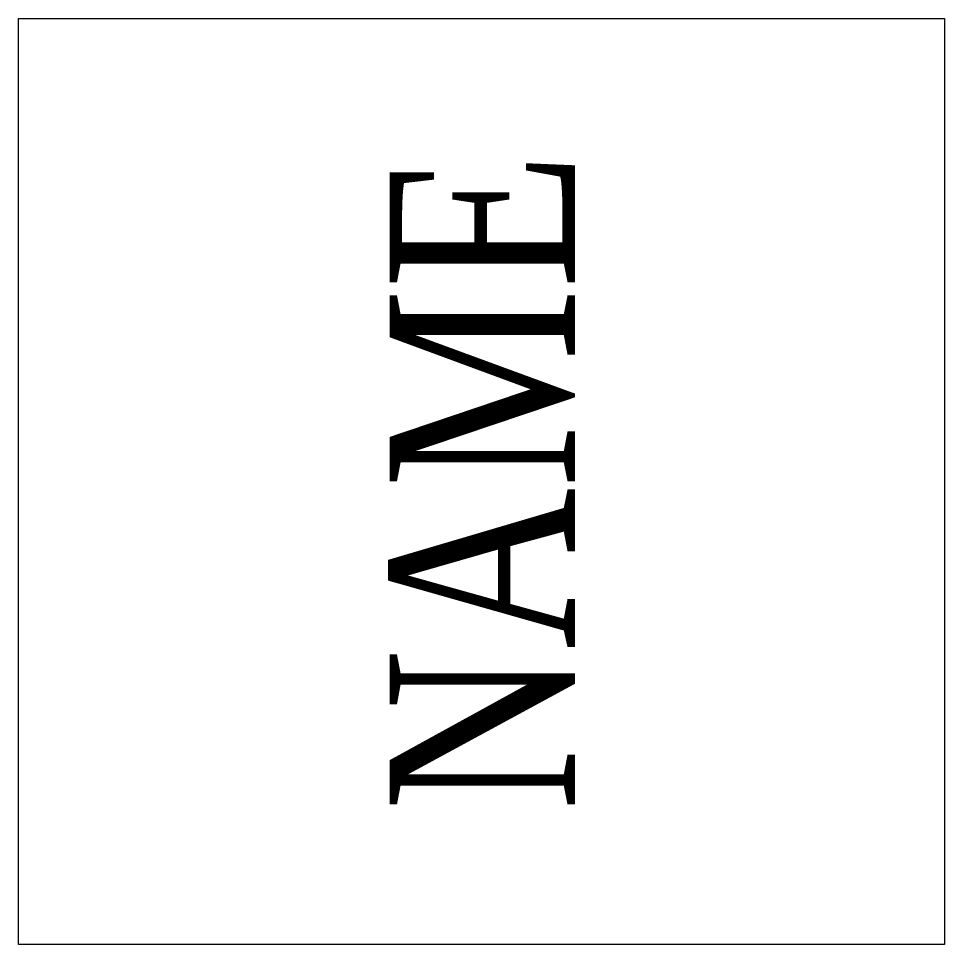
# Model space of a CAD drawing. Header units: millimetres. Extents: x -7.5 to 7.5, y 0 to 15.
import ezdxf
from ezdxf.enums import TextEntityAlignment as Align

# ---------------------------------------------------------------- set-up
doc = ezdxf.new("R2010")
doc.units = ezdxf.units.MM
doc.layers.add('P-图框', color=7, linetype='Continuous')
doc.styles.add('CHINESE', font='times.ttf', dxfattribs={"width": 0.8, "height": 3})

msp = doc.modelspace()

# ---------------------------------------------------------------- linework, layer by layer
msp.add_lwpolyline([(-7.5, 15), (7.5, 15), (7.5, 0), (-7.5, 0)], close=True)

# ---------------------------------------------------------------- texts
at = {"layer": 'P-图框', "linetype": 'Continuous', "lineweight": -3, "style": 'CHINESE', "width": 0.8}
msp.add_attdef('NAME', text='坡度', height=3, rotation=90, dxfattribs=at).set_placement((0, 7.5), align=Align.MIDDLE)

doc.saveas('drawing.dxf')
